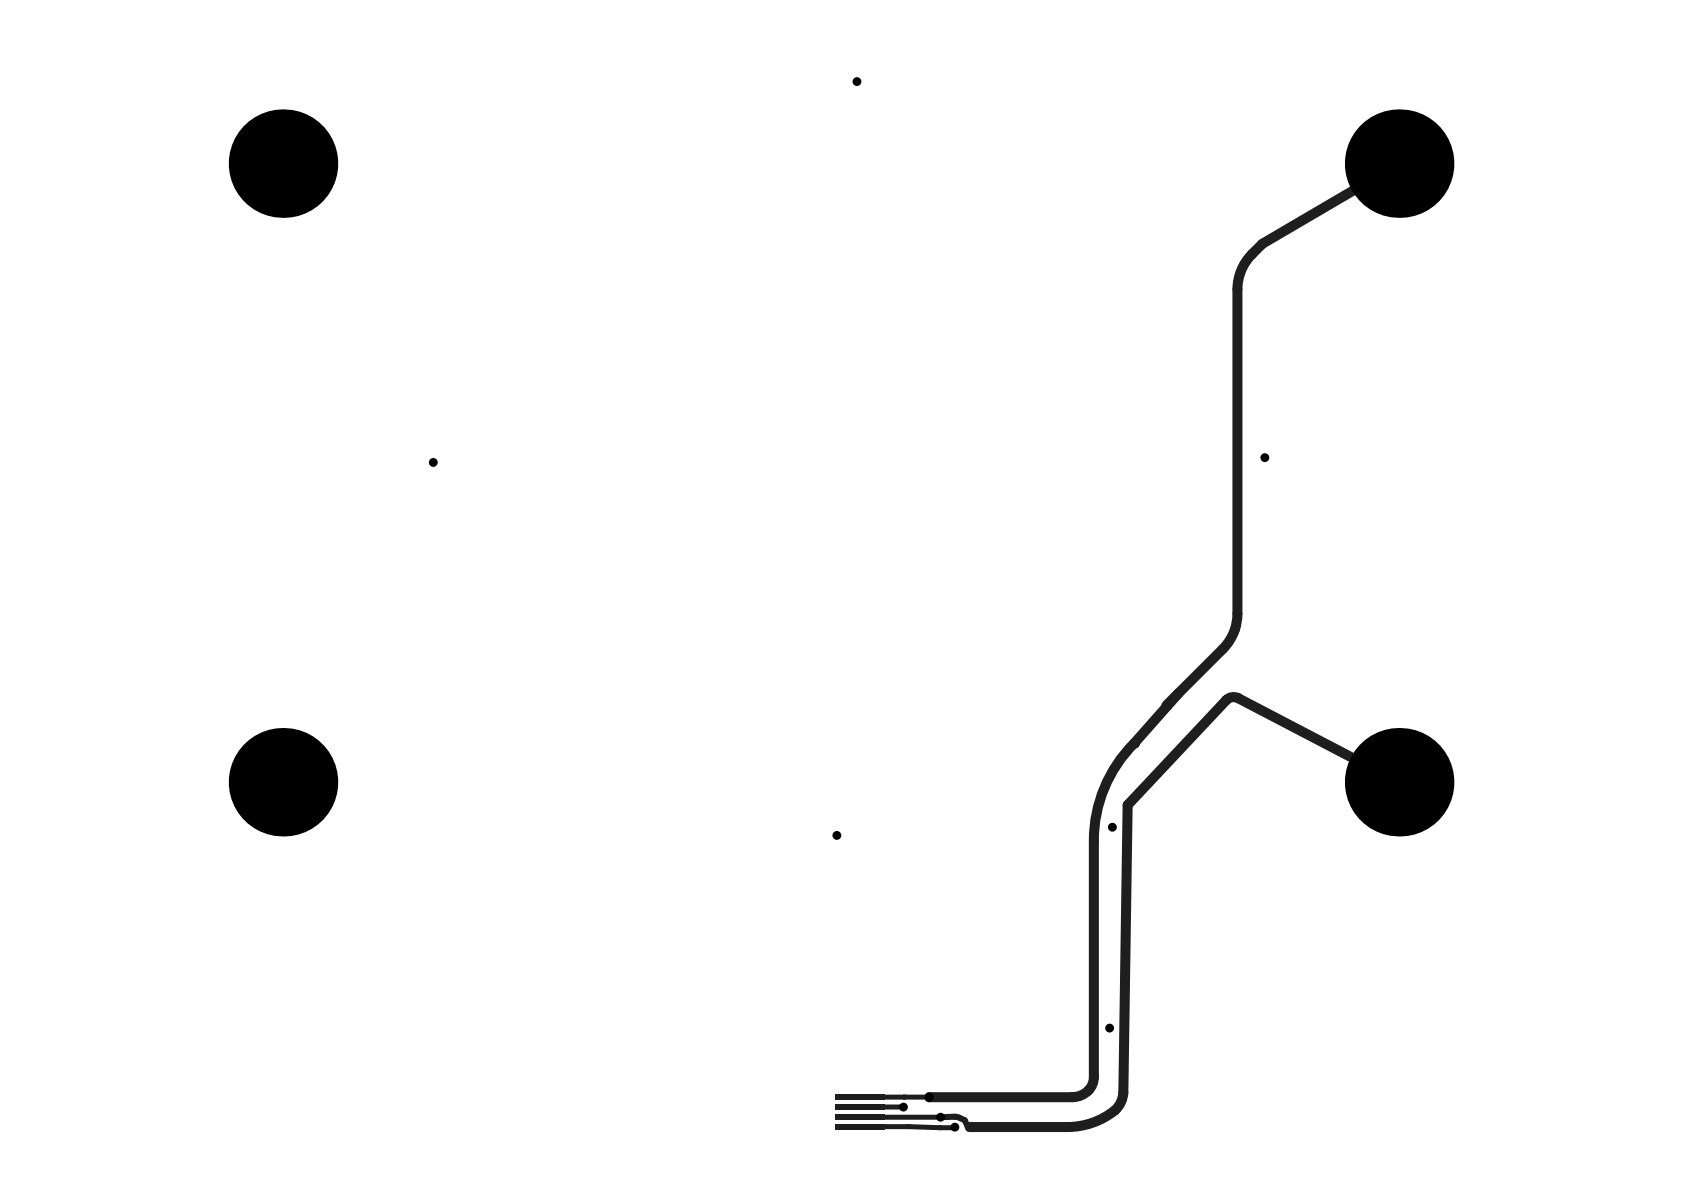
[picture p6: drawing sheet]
<svg xmlns="http://www.w3.org/2000/svg" width="297mm" height="210mm" viewBox="0 0 297 210" stroke-linecap="round" stroke-linejoin="round" font-family="sans-serif">
<path d="M151.8 197l14.1 .1M159.4 195.3h-3.7" fill="none" stroke="#1e1e1e" stroke-width=".88"/>
<path d="M207.9 122.3l-7.9 8.8" fill="none" stroke="#1e1e1e" stroke-width="1.8"/>
<circle cx="200" cy="131.1" r=".88" fill="#1e1e1e"/>
<path d="M218.3 51.1v57.1M215.7 114.5l-10 9.9M216.3 123.5l-17.4 18.5-.8 50.7M216.3 123.5h.1M218.4 123.1v.1M218.4 123.2l28.4 14.8M192.9 148.3v41.7M171.4 198.8h16.9M189.2 193.5h-25.3" fill="none" stroke="#1e1e1e" stroke-width="1.8"/>
<path d="M170.2 197.6l.7 1.5" fill="none" stroke="#1e1e1e" stroke-width="1.1"/>
<circle cx="171.4" cy="198.8" r=".88" fill="#1e1e1e"/>
<path d="M168.4 197l-2.5 .1M169.2 197.1l1 .5" fill="none" stroke="#1e1e1e" stroke-width="1.1"/>
<path d="M151.8 193.5l12.1 .1M160.3 198.7l5.5 .2h2.5l.1-.1M171.4 198.8l-.5 .3" fill="none" stroke="#1e1e1e" stroke-width=".88"/>
<path d="M163.9 193.5v.1" fill="none" stroke="#1e1e1e" stroke-width="1.8"/>
<circle cx="159.5" cy="193.5" r=".44" fill="#1e1e1e"/>
<path d="M151.8 198.7h8.4" fill="none" stroke="#1e1e1e" stroke-width=".88"/>
<circle cx="160.2" cy="198.7" r=".44" fill="#1e1e1e"/>
<path d="M151.8 195.3h3.9M151.8 193.5h.1M171.4 198.8h.1" fill="none" stroke="#1e1e1e" stroke-width=".88"/>
<path d="M246.8 28.9l-24.1 14.1a11.8 11.8 0 0 0-3.9 5 8.8 8.8 0 0 0-.5 3.1M218.3 108.2a8.8 8.8 0 0 1-2.6 6.3M200 131.1a24.2 24.2 0 0 0-7.1 17.2M218.4 123.1a1.77 1.77 0 0 0-2.1 .4M171.4 198.8h-.2M192.9 190a3.6 3.6 0 0 1-3.7 3.5M198.1 192.7a4.9 4.9 0 0 1-2.9 4.2 13.4 13.4 0 0 1-6.9 1.9" fill="none" stroke="#1e1e1e" stroke-width="1.8"/>
<path d="M168.4 197l.8 .1" fill="none" stroke="#1e1e1e" stroke-width="1.1"/>
<g fill="#000">
<circle cx="151.2" cy="14.4" r=".78"/>
<circle cx="49.9" cy="28.9" r="9.6"/>
<circle cx="246.8" cy="28.9" r="9.6"/>
<circle cx="76.4" cy="81.6" r=".78"/>
<circle cx="223.1" cy="80.7" r=".78"/>
<circle cx="49.9" cy="138" r="9.6"/>
<circle cx="246.8" cy="138" r="9.6"/>
<circle cx="147.6" cy="147.4" r=".78"/>
<circle cx="196.2" cy="145.9" r=".78"/>
<circle cx="159.4" cy="195.3" r=".78"/>
<circle cx="163.9" cy="193.6" r=".78"/>
<circle cx="165.9" cy="197.1" r=".78"/>
<circle cx="168.4" cy="198.8" r=".78"/>
<circle cx="195.7" cy="181.3" r=".78"/>
</g>
<g fill="#1e1e1e">
<path d="M147.4 198.2h8.7v1h-8.7z" fill-rule="evenodd"/>
<path d="M147.4 196.5h8.7v1h-8.7z" fill-rule="evenodd"/>
<path d="M147.4 194.7h8.7v1.1h-8.7z" fill-rule="evenodd"/>
<path d="M147.4 193h8.7v1h-8.7z" fill-rule="evenodd"/>
</g>
</svg>
